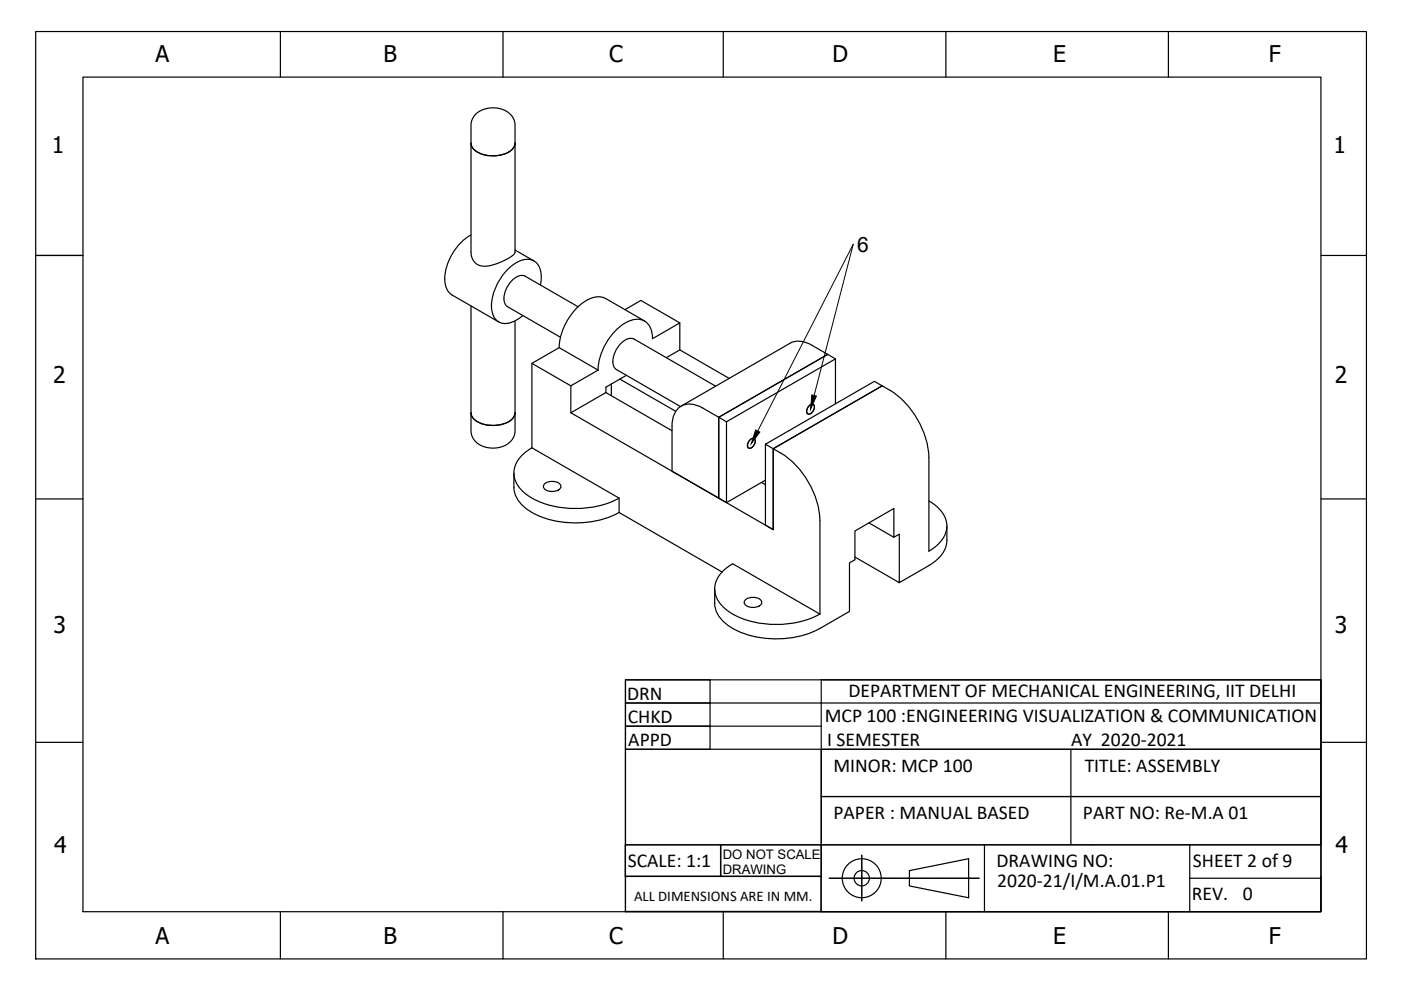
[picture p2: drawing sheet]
<svg xmlns="http://www.w3.org/2000/svg" width="297mm" height="210mm" viewBox="0 0 297 210" stroke-linecap="round" stroke-linejoin="round" font-family="sans-serif">
<defs><g id="words">
<g font-size="4.9">
<text x="33" y="13.2">A</text>
<text x="81.3" y="13.2">B</text>
<text x="129.1" y="13.2">C</text>
<text x="176.5" y="13.2">D</text>
<text x="223.3" y="13.2">E</text>
<text x="269" y="13.2">F</text>
<text x="11" y="32.5">1</text>
<text x="282.7" y="32.5">1</text>
<text x="11.3" y="81.2">2</text>
<text x="283" y="81.2">2</text>
<text x="11.3" y="134.2">3</text>
<text x="283" y="134.2">3</text>
<text x="11.5" y="180.8">4</text>
<text x="283.2" y="180.8">4</text>
<text x="33" y="200.1">A</text>
<text x="81.3" y="200.1">B</text>
<text x="129.1" y="200.1">C</text>
<text x="176.5" y="200.1">D</text>
<text x="223.3" y="200.1">E</text>
<text x="269" y="200.1">F</text>
</g>
<text font-size="4.5" x="181.7" y="53.4">6</text>
<g font-size="4.2">
<text x="132.9" y="148.3">DRN</text>
<text x="179.9" y="147.7">DEPARTMENT OF MECHANICAL ENGINEERING, IIT DELHI</text>
<text x="133.1" y="153.2">CHKD</text>
<text x="174.9" y="153.1">MCP 100 :ENGINEERING VISUALIZATION &amp; COMMUNICATION</text>
<text x="133.2" y="158.1">APPD</text>
<text x="175.4" y="158.2">I SEMESTER</text>
<text x="227.1" y="158.2">AY 2020-2021</text>
<text x="176.7" y="163.6">MINOR: MCP 100</text>
<text x="230" y="163.6">TITLE: ASSEMBLY</text>
<text x="176.7" y="173.6">PAPER : MANUAL BASED</text>
<text x="229.6" y="173.7">PART NO: Re-M.A 01</text>
<text x="133.1" y="183.9">SCALE: 1:1</text>
<text x="211.3" y="183.8">DRAWING NO:</text>
<text x="252.9" y="183.7">SHEET 2 of 9</text>
<text x="211.4" y="188">2020-21/I/M.A.01.P1</text>
<text x="252.7" y="190.8">REV.</text>
<text x="263.5" y="190.8">0</text>
</g>
<text font-size="3.1" x="134.4" y="191">ALL DIMENSIONS ARE IN MM.</text>
<g font-size="2.8">
<text x="153.2" y="182.2">DO NOT SCALE</text>
<text x="153.2" y="185.2">DRAWING</text>
</g>
</g></defs>
<!-- layer: PDF2_Geometry -->
<g fill="none" stroke="#000" stroke-width=".25">
<path d="M7.6 6.7h282.1v196.6h-282.1zM17.6 16.3h262.5v177h-262.5zM59.4 6.7v9.6M106.6 6.7v9.6M153.3 6.7v9.6M200.5 6.7v9.6M247.7 6.7v9.6M7.6 54.2h10M280.1 54.2h9.6M7.6 105.8h10M280.1 105.8h9.6M7.6 157.4h10"/>
<path d="M132.6 144.1h147.5v49.2h-147.5zM132.6 158.9h41.5v20.2h-41.5zM132.6 154h17.9v4.9h-17.9zM132.6 144.1h17.9v5h-17.9zM132.6 149.1h17.9v4.9h-17.9zM150.5 149.1h129.6M150.5 154h23.6M174.1 144.1v14.8h106v-14.8M174.1 158.9h106v10h-106zM280.1 157.4h9.6M132.6 179.1h20.2v6.7h-20.2zM152.8 179.1h21.3v6.7h-21.3z"/>
<path d="M174.1 168.9h106v10.2h-106zM174.1 179.1v6.7M174.1 179.1h105.9M252.3 179.1v14.2M59.4 193.4v9.9M106.6 193.3v10M132.6 185.8h41.5v7.4h-41.5zM153.3 193.3v10M174.1 185.8v7.5h87.7M200.5 193.3v10M247.7 193.3v10M252.3 186.2h27.8"/>
<path d="M280.1 185.8v7.5h-18.3"/>
</g>
<!-- layer: PDF2_Text -->
<path d="M174.1 144.1h106" fill="none" stroke="#000" stroke-width=".25"/>
<!-- layer: 0 -->
<g fill="none" stroke="#000" stroke-width=".25">
<path d="M99.9 30.4a3.1 3.1 0 0 0 2.8 2.4 6 6 0 0 0 6.3-1.6l.2-.8M99.9 30.4v-3.9a4 4 0 0 1 4.3-3.6 4.3 4.3 0 0 1 5 3.4v4.1M99.9 30.4v23.1a2.93 2.93 0 0 0 4.1 2.8 10.4 10.4 0 0 0 5.1-2.6l.1-23.3M99.9 49.8a11.1 11.1 0 0 0-5.5 10.6 3.2 3.2 0 0 0 1.4 2.1l9.9 5.8M109.2 53l4 2.3M99.9 64.9v22.6M109.2 68v19.5M112.8 77l8.2 4.8 5.8-3.3M114.6 60.4a5 5 0 0 0-1.2-4.9 3.6 3.6 0 0 0-4 .2 11.4 11.4 0 0 0-5.2 9.9 3 3 0 0 0 4.6 2.6l2-1.3M118.6 73.7l-5.8 3.3v18M118.6 73.7l8.2 4.8M122.6 65l-11.3-6.4a2.53 2.53 0 0 0-2.8 1 4.8 4.8 0 0 0-1.4 4.9l.5 .5 11.2 6.5"/>
<path d="M132.5 65.7l3.4-2 8.2 4.8v5.7l10.5 6M132.8 79.6l-4.3 2.5v1.1M134.4 71.9a2.53 2.53 0 0 0-2.8 1 4.8 4.8 0 0 0-1.4 5l.5 .5 13.6 7.8M134.5 71.9l17.2 10M136.7 68.1l-8.3-4.8a5 5 0 0 0-5.6 1.5 13 13 0 0 0-4.2 8.9M144.1 68.5l-5.8 3.3a3.6 3.6 0 0 0-3.1-4.1 8.8 8.8 0 0 0-6.4 4.6 12.1 12.1 0 0 0-2 6.2M144.1 74.2l-2.8 1.6M167.5 72.8a4.6 4.6 0 0 1 4.7 .4M167.5 72.8l-23.1 13.3M172.2 73.2l3.3 1.9M175.5 75.1l1.6 1v9.5M175.5 75.1l-23.1 13.4 1.6 .9v17.2"/>
<path d="M175.5 75.1l-23.1 13.4-3.3-1.9a4.2 4.2 0 0 0-5.6 .2 5.4 5.4 0 0 0-1 3.6v9.5l9.9 5.7v-17.1v17.1l1.6 1 8.3-4.8M177.1 76.1l-23.1 13.3M99.9 87.5a3.1 3.1 0 0 0 2.8 2.5 6 6 0 0 0 6.3-1.7l.2-.8M99.9 87.5v3.8a4 4 0 0 0 4.3 3.7 4.4 4.4 0 0 0 5-3.1v-4.4M112.8 95l18.5 10.6v3.1l21.8 12.6M112.8 94.9a6.4 6.4 0 0 0-3.8 5.8 6.8 6.8 0 0 0 3.8 4.9 20.4 20.4 0 0 0 18.5 0M121 81.8v5.7M128.5 83.2l-7.5 4.3 42.9 24.8M128.5 83.2l14 8.1M129.6 81.4v2.5M131.4 80.4l11.9 6.8M159 93.2a.6 .6 0 0 1 1.1 0 1.44 1.44 0 0 1-1.4 1.8 1.32 1.32 0 0 1 .3-1.8z"/>
<path d="M162.3 94.2l23.1-13.3 1.6 .9-23.1 13.3zM162.3 94.2v17.1l1.6 1M171.6 86a.6 .6 0 0 1 1-.1 1.44 1.44 0 0 1-1.3 1.9 1.32 1.32 0 0 1 .3-1.8zM196.9 97a18.2 18.2 0 0 0-9.9-15.2l-23.1 13.3v17.2M196.9 97v19.9M109 100.3a8.1 8.1 0 0 0 .6 5.4 11.4 11.4 0 0 0 7.4 4.6 20.6 20.6 0 0 0 14.3-1.6M115.4 102.7a2.46 2.46 0 0 1 3.5 .3 1.52 1.52 0 0 1-1.8 1.2 1.52 1.52 0 0 1-1.9-1.2zM161.5 102.3l.8 .5M173.8 110.4a18.2 18.2 0 0 0-9.9-15.3v17.2M173.8 110.4v19.8l-18.5-10.7a6.4 6.4 0 0 0-3.8 5.8 6.8 6.8 0 0 0 3.8 4.9 20.4 20.4 0 0 0 18.5 0M184.2 110.9l5.3 3 1.2-.7v10.3l-9.4-5.4M189.5 113.9v-6.1l-8.2 4.8v6.1l-1.2 .6v10.3l-6.3 3.7"/>
<path d="M196.9 106.2a6.4 6.4 0 0 1 3.8 5.8 6.8 6.8 0 0 1-3.8 4.9M196.9 119.9l-6.2 3.6M200.8 114.6a6.4 6.4 0 0 1-3.9 5.3M200.8 111.5v3.1M151.5 124.9a7.6 7.6 0 0 0 1.2 6.2 14.9 14.9 0 0 0 10.6 4.3 19.7 19.7 0 0 0 10.5-2.2M158 127.2a2.46 2.46 0 0 1 3.5 .4 1.52 1.52 0 0 1-1.9 1.2 1.52 1.52 0 0 1-1.8-1.2zM227 158.9v20.2M208.7 179.1v14.2M175.8 186.2h31.8M182.7 181.3v9.7M192.8 184.6l12.6-2.5v8.2l-12.6-2.5z"/>
<circle cx="182.7" cy="186.2" r="4.1"/>
<circle cx="182.7" cy="186.2" r="1.62"/>
</g>
<path d="M160.2 91.2l.9 .4-1.8 2.5zM172.1 83.7l1 .3-1.2 2.8z" fill="#000" stroke="#000" stroke-width=".21"/>
<path d="M172.6 83.9l8.3-32.1-20.2 39.6" fill="none" stroke="#000" stroke-width=".21"/>
<use href="#words"/>
</svg>
